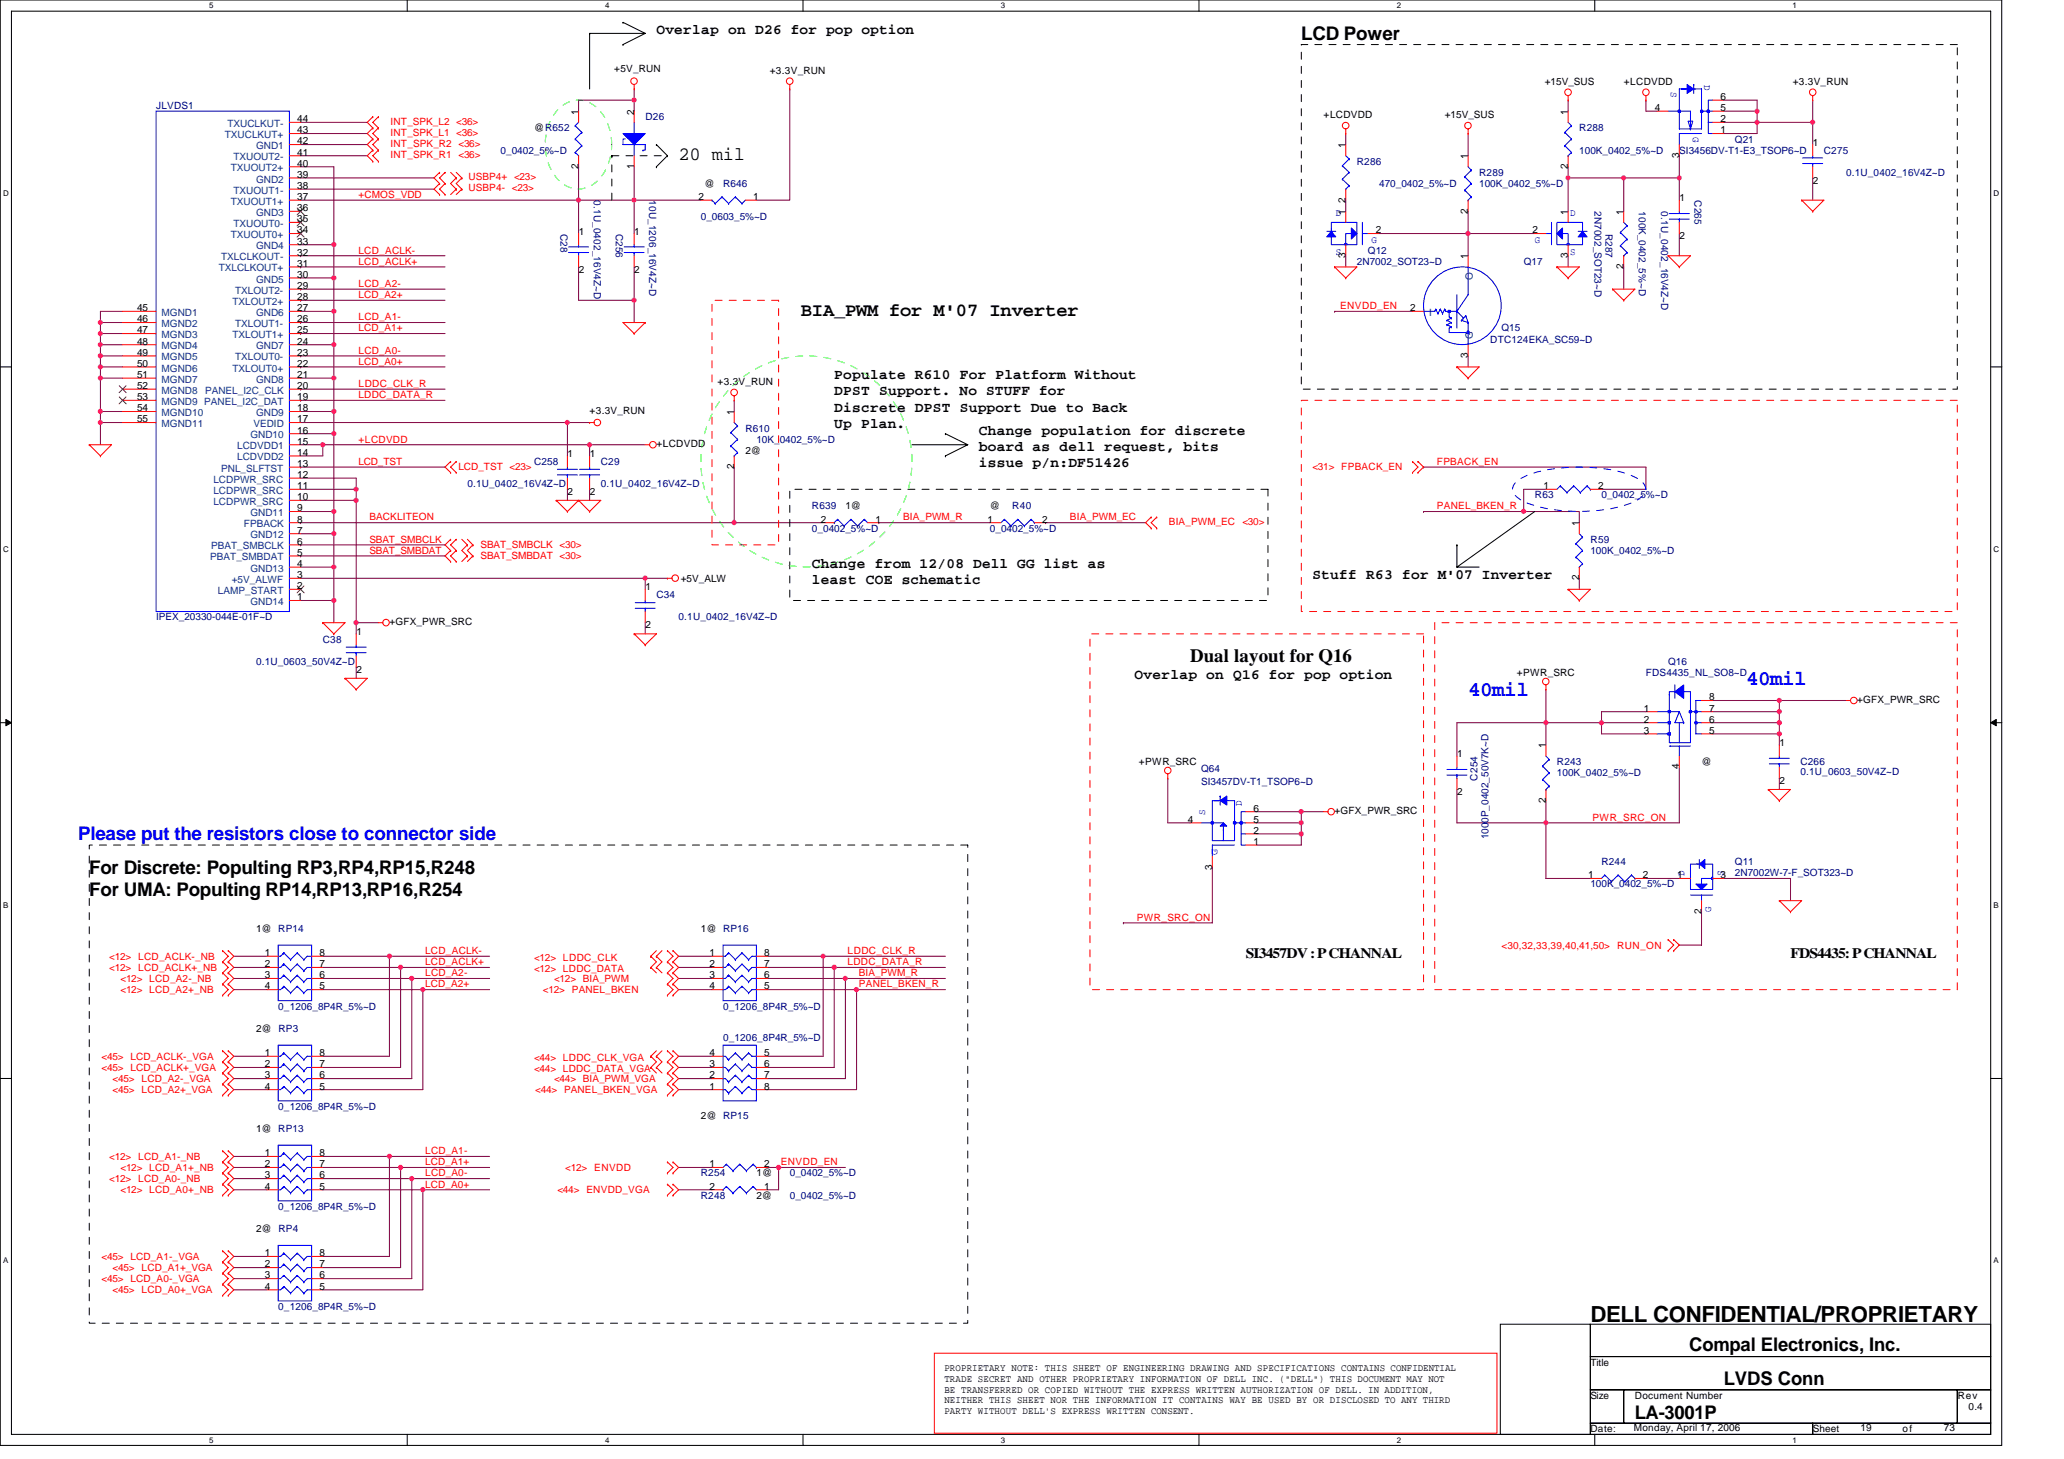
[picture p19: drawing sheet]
<svg xmlns="http://www.w3.org/2000/svg" width="297mm" height="210mm" viewBox="0 0 297 210" stroke-linecap="round" stroke-linejoin="round" font-family="sans-serif">
<defs><g id="words">
<text font-size="3.2" x="228.9" y="190.2">DELL CONFIDENTIAL/PROPRIETARY</text>
<g font-size="3" fill="#00f">
<text x="211.3" y="100.2">40mil</text>
<text x="251.3" y="98.6">40mil</text>
</g>
<g font-size="2.7">
<text x="187.3" y="5.7">LCD Power</text>
<text x="97.7" y="23">20 mil</text>
<text x="115.3" y="45.5">BIA_PWM for M'07 Inverter</text>
<text x="171.3" y="95.3">Dual layout for Q16</text>
<text x="12.8" y="125.8">For Discrete: Populting RP3,RP4,RP15,R248</text>
<text x="12.8" y="128.9">For UMA: Populting RP14,RP13,RP16,R254</text>
<text x="243.1" y="194.4">Compal Electronics, Inc.</text>
<text x="248.1" y="199.3">LVDS Conn</text>
<text x="235.3" y="204.2">LA-3001P</text>
</g>
<text font-size="2.7" fill="#00f" x="11.3" y="120.9">Please put the resistors close to connector side</text>
<g font-size="2.1">
<text x="94.5" y="5">Overlap on D26 for pop option</text>
<text x="120.1" y="54.5">Populate R610 For Platform Without</text>
<text x="120.1" y="56.9">DPST Support. No STUFF for</text>
<text x="120.1" y="59.2">Discrete DPST Support Due to Back</text>
<text x="120.1" y="61.6">Up Plan.</text>
<text x="140.9" y="62.5">Change population for discrete</text>
<text x="140.9" y="64.9">board as dell request, bits</text>
<text x="140.9" y="67.2">issue p/n:DF51426</text>
<text x="116.9" y="81.7">Change from 12/08 Dell GG list as</text>
<text x="188.9" y="83.4">Stuff R63 for M'07 Inverter</text>
<text x="116.9" y="84.1">least COE schematic</text>
<text x="163.3" y="97.7">Overlap on Q16 for pop option</text>
<text x="179.3" y="137.9">SI3457DV : P CHANNAL</text>
<text x="257.7" y="137.9">FDS4435: P CHANNAL</text>
</g>
<g font-size="1.4">
<text x="88.4" y="10.4">+5V_RUN</text>
<text x="110.8" y="10.6">+3.3V_RUN</text>
<text x="42.8" y="17.6">44</text>
<text x="83.2" y="16.5" transform="rotate(-90 83.2 16.5)">1</text>
<text x="91.2" y="16.5" transform="rotate(-90 91.2 16.5)">2</text>
<text x="190.5" y="17">+LCDVDD</text>
<text x="207.9" y="17">+15V_SUS</text>
<text x="222.3" y="12.2">+15V_SUS</text>
<text x="225.7" y="16.5" transform="rotate(-90 225.7 16.5)">1</text>
<text x="233.7" y="12.2">+LCDVDD</text>
<text x="238.1" y="16">4</text>
<text x="247.6" y="14.4">6</text>
<text x="247.6" y="17.6">2</text>
<text x="247.6" y="16">5</text>
<text x="258" y="12.2">+3.3V_RUN</text>
<text x="42.8" y="20.8">42</text>
<text x="42.8" y="22.4">41</text>
<text x="42.8" y="19.2">43</text>
<text x="42.8" y="24">40</text>
<text x="76.9" y="18.9">@R652</text>
<text x="193.7" y="21.3" transform="rotate(-90 193.7 21.3)">1</text>
<text x="211.3" y="22.9" transform="rotate(-90 211.3 22.9)">1</text>
<text x="241.7" y="22.7" transform="rotate(-90 241.7 22.7)">3</text>
<text x="247.6" y="19.2">1</text>
<text x="260.9" y="21">1</text>
<text x="42.8" y="25.6">39</text>
<text x="42.8" y="27.2">38</text>
<text x="42.8" y="28.8">37</text>
<text x="83.2" y="24.3" transform="rotate(-90 83.2 24.3)">2</text>
<text x="91.2" y="24.3" transform="rotate(-90 91.2 24.3)">1</text>
<text x="100.5" y="28.8">2</text>
<text x="101.4" y="26.9">@</text>
<text x="108.4" y="28.8">1</text>
<text x="193.7" y="29.1" transform="rotate(-90 193.7 29.1)">2</text>
<text x="225.7" y="24.3" transform="rotate(-90 225.7 24.3)">2</text>
<text x="241.7" y="29">1</text>
<text x="260.9" y="26.4">2</text>
<text x="42.8" y="30.4">36</text>
<text x="42.8" y="35.2">33</text>
<text x="42.8" y="32">35</text>
<text x="42.8" y="33.6">34</text>
<text x="83.3" y="33.8">1</text>
<text x="91.3" y="33.8">1</text>
<text x="193.7" y="30.9" transform="rotate(-90 193.7 30.9)">1</text>
<text x="198" y="33.6">2</text>
<text x="211.3" y="30.7" transform="rotate(-90 211.3 30.7)">2</text>
<text x="220.6" y="33.6">2</text>
<text x="225.7" y="30.9" transform="rotate(-90 225.7 30.9)">1</text>
<text x="233.7" y="30.9" transform="rotate(-90 233.7 30.9)">1</text>
<text x="241.7" y="34.4">2</text>
<text x="42.8" y="40">30</text>
<text x="42.8" y="36.8">32</text>
<text x="42.8" y="41.6">29</text>
<text x="42.8" y="38.4">31</text>
<text x="83.3" y="39.2">2</text>
<text x="91.3" y="39.2">2</text>
<text x="193.7" y="37.1" transform="rotate(-90 193.7 37.1)">3</text>
<text x="211.3" y="37.3" transform="rotate(-90 211.3 37.3)">1</text>
<text x="225.7" y="37.1" transform="rotate(-90 225.7 37.1)">3</text>
<text x="233.7" y="38.7" transform="rotate(-90 233.7 38.7)">2</text>
<text x="19.7" y="44.8">45</text>
<text x="19.7" y="46.4">46</text>
<text x="19.7" y="48">47</text>
<text x="42.8" y="44.8">27</text>
<text x="42.8" y="43.2">28</text>
<text x="42.8" y="48">25</text>
<text x="42.8" y="46.4">26</text>
<text x="202.9" y="44.8">2</text>
<text x="19.7" y="49.6">48</text>
<text x="19.7" y="51.2">49</text>
<text x="19.7" y="52.8">50</text>
<text x="42.8" y="49.6">24</text>
<text x="42.8" y="52.8">22</text>
<text x="42.8" y="51.2">23</text>
<text x="211.3" y="51.5" transform="rotate(-90 211.3 51.5)">3</text>
<text x="19.7" y="54.4">51</text>
<text x="19.7" y="56">52</text>
<text x="19.7" y="57.6">53</text>
<text x="19.7" y="59.2">54</text>
<text x="42.8" y="59.2">18</text>
<text x="42.8" y="54.4">21</text>
<text x="42.8" y="56">20</text>
<text x="42.8" y="57.6">19</text>
<text x="84.9" y="59.5">+3.3V_RUN</text>
<text x="103.3" y="55.4">+3.3V_RUN</text>
<text x="105.6" y="59.7" transform="rotate(-90 105.6 59.7)">1</text>
<text x="19.7" y="60.8">55</text>
<text x="42.8" y="65.6">14</text>
<text x="42.8" y="64">15</text>
<text x="42.8" y="60.8">17</text>
<text x="42.8" y="62.4">16</text>
<text x="81.7" y="65.8">1</text>
<text x="84.9" y="65.8">1</text>
<text x="94.5" y="64.3">+LCDVDD</text>
<text x="107.3" y="65.3">2@</text>
<text x="42.8" y="67.2">13</text>
<text x="42.8" y="68.8">12</text>
<text x="42.8" y="72">10</text>
<text x="42.8" y="70.4">11</text>
<text x="81.7" y="71.2">2</text>
<text x="84.9" y="71.2">2</text>
<text x="105.6" y="67.5" transform="rotate(-90 105.6 67.5)">2</text>
<text x="222.1" y="70.4">1</text>
<text x="230" y="70.4">2</text>
<text x="42.8" y="75.2">8</text>
<text x="42.8" y="73.6">9</text>
<text x="42.8" y="76.8">7</text>
<text x="118.1" y="75.2">2</text>
<text x="121.7" y="73.3">1@</text>
<text x="126" y="75.2">1</text>
<text x="142.1" y="75.2">1</text>
<text x="142.5" y="73.3">@</text>
<text x="150" y="75.2">2</text>
<text x="227.3" y="75.7" transform="rotate(-90 227.3 75.7)">1</text>
<text x="42.8" y="83.2">3</text>
<text x="42.8" y="78.4">6</text>
<text x="42.8" y="81.6">4</text>
<text x="42.8" y="80">5</text>
<text x="98" y="83.7">+5V_ALW</text>
<text x="227.3" y="83.5" transform="rotate(-90 227.3 83.5)">2</text>
<text x="42.8" y="84.8">2</text>
<text x="42.8" y="86.4">1</text>
<text x="56" y="90">+GFX_PWR_SRC</text>
<text x="92.9" y="85">1</text>
<text x="51.3" y="91.4">1</text>
<text x="92.9" y="90.4">2</text>
<text x="51.3" y="96.8">2</text>
<text x="218.3" y="97.3">+PWR_SRC</text>
<text x="246" y="100.8">8</text>
<text x="267.3" y="101.2">+GFX_PWR_SRC</text>
<text x="222.5" y="107.7" transform="rotate(-90 222.5 107.7)">1</text>
<text x="236.6" y="102.4">1</text>
<text x="236.6" y="104">2</text>
<text x="236.6" y="105.6">3</text>
<text x="246" y="102.4">7</text>
<text x="246" y="104">6</text>
<text x="246" y="105.6">5</text>
<text x="256.1" y="107.4">1</text>
<text x="163.9" y="110.1">+PWR_SRC</text>
<text x="209.7" y="109">1</text>
<text x="241.7" y="110.7" transform="rotate(-90 241.7 110.7)">4</text>
<text x="244.9" y="110.1">@</text>
<text x="256.1" y="112.8">2</text>
<text x="170.9" y="118.4">4</text>
<text x="180.4" y="116.8">6</text>
<text x="180.4" y="120">2</text>
<text x="180.4" y="118.4">5</text>
<text x="192.1" y="117.2">+GFX_PWR_SRC</text>
<text x="209.7" y="114.4">2</text>
<text x="222.5" y="115.5" transform="rotate(-90 222.5 115.5)">2</text>
<text x="174.5" y="125.2" transform="rotate(-90 174.5 125.2)">3</text>
<text x="180.4" y="121.6">1</text>
<text x="228.6" y="126.4">1</text>
<text x="236.4" y="126.4">2</text>
<text x="241.4" y="126.4">1</text>
<text x="244.9" y="131.6" transform="rotate(-90 244.9 131.6)">2</text>
<text x="247.6" y="126.4">3</text>
<text x="36.8" y="134.1">1@ RP14</text>
<text x="38.1" y="137.6">1</text>
<text x="46" y="137.6">8</text>
<text x="100.9" y="134.1">1@ RP16</text>
<text x="102.1" y="137.6">1</text>
<text x="110" y="137.6">8</text>
<text x="38.1" y="139.2">2</text>
<text x="38.1" y="140.8">3</text>
<text x="38.1" y="142.4">4</text>
<text x="46" y="139.2">7</text>
<text x="46" y="140.8">6</text>
<text x="46" y="142.4">5</text>
<text x="102.1" y="139.2">2</text>
<text x="102.1" y="140.8">3</text>
<text x="102.1" y="142.4">4</text>
<text x="110" y="139.2">7</text>
<text x="110" y="140.8">6</text>
<text x="110" y="142.4">5</text>
<text x="36.8" y="148.5">2@ RP3</text>
<text x="38.1" y="152">1</text>
<text x="38.1" y="153.6">2</text>
<text x="38.1" y="155.2">3</text>
<text x="46" y="152">8</text>
<text x="46" y="153.6">7</text>
<text x="46" y="155.2">6</text>
<text x="102.1" y="155.2">2</text>
<text x="102.1" y="153.6">3</text>
<text x="102.1" y="152">4</text>
<text x="110" y="155.2">7</text>
<text x="110" y="153.6">6</text>
<text x="110" y="152">5</text>
<text x="38.1" y="156.8">4</text>
<text x="46" y="156.8">5</text>
<text x="100.9" y="161">2@ RP15</text>
<text x="102.1" y="156.8">1</text>
<text x="110" y="156.8">8</text>
<text x="36.8" y="162.9">1@ RP13</text>
<text x="38.1" y="166.4">1</text>
<text x="38.1" y="168">2</text>
<text x="46" y="166.4">8</text>
<text x="46" y="168">7</text>
<text x="102.1" y="168">1</text>
<text x="110" y="168">2</text>
<text x="38.1" y="169.6">3</text>
<text x="38.1" y="171.2">4</text>
<text x="46" y="169.6">6</text>
<text x="46" y="171.2">5</text>
<text x="102.1" y="171.2">2</text>
<text x="108.9" y="172.5">2@</text>
<text x="108.9" y="169.3">1@</text>
<text x="110" y="171.2">1</text>
<text x="36.8" y="177.3">2@ RP4</text>
<text x="38.1" y="180.8">1</text>
<text x="38.1" y="182.4">2</text>
<text x="38.1" y="184">3</text>
<text x="38.1" y="185.6">4</text>
<text x="46" y="180.8">8</text>
<text x="46" y="182.4">7</text>
<text x="46" y="184">6</text>
<text x="46" y="185.6">5</text>
<text x="135.9" y="197.3">PROPRIETARY NOTE: THIS SHEET OF ENGINEERING DRAWING AND SPECIFICATIONS CONTAINS CONFIDENTIAL</text>
<text x="228.9" y="196.5">Title</text>
<text x="135.9" y="198.9">TRADE SECRET AND OTHER PROPRIETARY INFORMATION OF DELL INC. (&quot;DELL&quot;) THIS DOCUMENT MAY NOT</text>
<text x="135.9" y="200.4">BE TRANSFERRED OR COPIED WITHOUT THE EXPRESS WRITTEN AUTHORIZATION OF DELL. IN ADDITION,</text>
<text x="135.9" y="202">NEITHER THIS SHEET NOR THE INFORMATION IT CONTAINS WAY BE USED BY OR DISCLOSED TO ANY THIRD</text>
<text x="135.9" y="203.5">PARTY WITHOUT DELL'S EXPRESS WRITTEN CONSENT.</text>
<text x="228.9" y="201.3">Size</text>
<text x="235.3" y="201.3">Document Number</text>
<text x="281.7" y="201.3">Rev</text>
<text x="283.3" y="202.9">0.4</text>
<text x="228.9" y="206.1">Date:</text>
<text x="235.1" y="206">Monday, April 17, 2006</text>
<text x="260.9" y="206.1">Sheet</text>
<text x="267.8" y="206">19</text>
<text x="273.8" y="206.1">of</text>
<text x="279.8" y="206">73</text>
</g>
<g font-size="1.4" fill="#000080">
<text x="22.5" y="15.7">JLVDS1</text>
<text x="92.9" y="17.3">D26</text>
<text x="72" y="22.1">0_0402_5%~D</text>
<text x="195.3" y="23.7">R286</text>
<text x="227.3" y="18.9">R288</text>
<text x="227.3" y="22.1">100K_0402_5%~D</text>
<text x="241.7" y="22.1">SI3456DV-T1-E3_TSOP6~D</text>
<text x="249.7" y="20.5">Q21</text>
<text x="262.5" y="22.1">C275</text>
<text x="85.4" y="28.8" transform="rotate(90 85.4 28.8)">0.1U_0402_16V4Z~D</text>
<text x="93.4" y="28.8" transform="rotate(90 93.4 28.8)">10U_1206_16V4Z~D</text>
<text x="104.1" y="26.9">R646</text>
<text x="198.5" y="26.9">470_0402_5%~D</text>
<text x="212.9" y="25.3">R289</text>
<text x="212.9" y="26.9">100K_0402_5%~D</text>
<text x="243.9" y="28.8" transform="rotate(90 243.9 28.8)">C265</text>
<text x="265.7" y="25.3">0.1U_0402_16V4Z~D</text>
<text x="80.6" y="33.6" transform="rotate(90 80.6 33.6)">C28</text>
<text x="88.6" y="33.6" transform="rotate(90 88.6 33.6)">C256</text>
<text x="100.9" y="31.7">0_0603_5%~D</text>
<text x="229.5" y="30.4" transform="rotate(90 229.5 30.4)">2N7002_SOT23~D</text>
<text x="231.1" y="33.6" transform="rotate(90 231.1 33.6)">R287</text>
<text x="235.9" y="30.4" transform="rotate(90 235.9 30.4)">100K_0402_5%~D</text>
<text x="239.1" y="30.4" transform="rotate(90 239.1 30.4)">0.1U_0402_16V4Z~D</text>
<text x="195.3" y="38.1">2N7002_SOT23~D</text>
<text x="196.9" y="36.5">Q12</text>
<text x="219.3" y="38.1">Q17</text>
<text x="216.1" y="47.7">Q15</text>
<text x="214.5" y="49.3">DTC124EKA_SC59~D</text>
<text x="107.3" y="62.1">R610</text>
<text x="108.9" y="63.7">10K_0402_5%~D</text>
<text x="67.3" y="70.1">0.1U_0402_16V4Z~D</text>
<text x="76.9" y="66.9">C258</text>
<text x="86.5" y="66.9">C29</text>
<text x="86.5" y="70.1">0.1U_0402_16V4Z~D</text>
<text x="220.9" y="71.7">R63</text>
<text x="230.5" y="71.7">0_0402_5%~D</text>
<text x="116.9" y="73.3">R639</text>
<text x="116.9" y="76.5">0_0402_5%~D</text>
<text x="142.5" y="76.5">0_0402_5%~D</text>
<text x="145.7" y="73.3">R40</text>
<text x="228.9" y="79.7">100K_0402_5%~D</text>
<text x="228.9" y="78.1">R59</text>
<text x="22.5" y="89.3">IPEX_20330-044E-01F~D</text>
<text x="94.5" y="86.1">C34</text>
<text x="97.7" y="89.3">0.1U_0402_16V4Z~D</text>
<text x="36.8" y="95.7">0.1U_0603_50V4Z~D</text>
<text x="46.5" y="92.5">C38</text>
<text x="240.1" y="95.7">Q16</text>
<text x="236.9" y="97.3">FDS4435_NL_SO8~D</text>
<text x="172.9" y="111.1">Q64</text>
<text x="172.9" y="113">SI3457DV-T1_TSOP6~D</text>
<text x="212.6" y="112.4" transform="rotate(-90 212.6 112.4)">C254</text>
<text x="224.1" y="110.1">R243</text>
<text x="224.1" y="111.7">100K_0402_5%~D</text>
<text x="259.1" y="110.1">C266</text>
<text x="259.1" y="111.5">0.1U_0603_50V4Z~D</text>
<text x="214.2" y="120.8" transform="rotate(-90 214.2 120.8)">1000P_0402_50V7K~D</text>
<text x="230.5" y="124.5">R244</text>
<text x="249.7" y="124.5">Q11</text>
<text x="228.9" y="127.7">100K_0402_5%~D</text>
<text x="249.7" y="126.1">2N7002W-7-F_SOT323~D</text>
<text x="40" y="145.3">0_1206_8P4R_5%~D</text>
<text x="104.1" y="149.8">0_1206_8P4R_5%~D</text>
<text x="104.1" y="145.3">0_1206_8P4R_5%~D</text>
<text x="40" y="159.7">0_1206_8P4R_5%~D</text>
<text x="100.9" y="172.5">R248</text>
<text x="100.9" y="169.3">R254</text>
<text x="113.7" y="172.5">0_0402_5%~D</text>
<text x="113.7" y="169.3">0_0402_5%~D</text>
<text x="40" y="174.1">0_1206_8P4R_5%~D</text>
<text x="40" y="188.5">0_1206_8P4R_5%~D</text>
</g>
<g font-size="1.4" fill="#f00">
<text x="56.2" y="17.9">INT_SPK_L2 &lt;36&gt;</text>
<text x="56.2" y="19.5">INT_SPK_L1 &lt;36&gt;</text>
<text x="56.2" y="21.1">INT_SPK_R2 &lt;36&gt;</text>
<text x="56.2" y="22.7">INT_SPK_R1 &lt;36&gt;</text>
<text x="51.6" y="28.5">+CMOS_VDD</text>
<text x="67.4" y="27.5">USBP4- &lt;23&gt;</text>
<text x="67.4" y="26">USBP4+ &lt;23&gt;</text>
<text x="51.6" y="38.1">LCD_ACLK+</text>
<text x="51.6" y="36.5">LCD_ACLK-</text>
<text x="51.6" y="41.3">LCD_A2-</text>
<text x="51.6" y="46.1">LCD_A1-</text>
<text x="51.6" y="42.9">LCD_A2+</text>
<text x="51.6" y="47.7">LCD_A1+</text>
<text x="192.9" y="44.5">ENVDD_EN</text>
<text x="51.6" y="52.5">LCD_A0+</text>
<text x="51.6" y="50.9">LCD_A0-</text>
<text x="51.6" y="55.7">LDDC_CLK_R</text>
<text x="51.6" y="57.3">LDDC_DATA_R</text>
<text x="51.6" y="63.7">+LCDVDD</text>
<text x="51.6" y="66.9">LCD_TST</text>
<text x="66" y="67.7">LCD_TST &lt;23&gt;</text>
<text x="188.9" y="67.7">&lt;31&gt; FPBACK_EN</text>
<text x="206.8" y="66.9">FPBACK_EN</text>
<text x="53.2" y="74.9">BACKLITEON</text>
<text x="130" y="74.9">BIA_PWM_R</text>
<text x="154" y="74.9">BIA_PWM_EC</text>
<text x="168.2" y="75.5">BIA_PWM_EC</text>
<text x="178.8" y="75.5">&lt;30&gt;</text>
<text x="206.8" y="73.3">PANEL_BKEN_R</text>
<text x="53.2" y="79.7">SBAT_SMBDAT</text>
<text x="53.2" y="78.1">SBAT_SMBCLK</text>
<text x="69.2" y="80.5">SBAT_SMBDAT &lt;30&gt;</text>
<text x="69.2" y="78.9">SBAT_SMBCLK &lt;30&gt;</text>
<text x="229.2" y="118.1">PWR_SRC_ON</text>
<text x="61.2" y="137.3">LCD_ACLK-</text>
<text x="122" y="137.3">LDDC_CLK_R</text>
<text x="163.6" y="132.5">PWR_SRC_ON</text>
<text x="216.1" y="136.5">&lt;30,32,33,39,40,41,50&gt;</text>
<text x="232.7" y="136.5">RUN_ON</text>
<text x="15.7" y="138.1">&lt;12&gt; LCD_ACLK-_NB</text>
<text x="15.7" y="139.7">&lt;12&gt; LCD_ACLK+_NB</text>
<text x="17.3" y="141.3">&lt;12&gt; LCD_A2-_NB</text>
<text x="17.3" y="142.9">&lt;12&gt; LCD_A2+_NB</text>
<text x="61.2" y="138.9">LCD_ACLK+</text>
<text x="61.2" y="140.5">LCD_A2-</text>
<text x="61.2" y="142.1">LCD_A2+</text>
<text x="76.9" y="139.9">&lt;12&gt; LDDC_DATA</text>
<text x="76.9" y="138.3">&lt;12&gt; LDDC_CLK</text>
<text x="78.1" y="142.9">&lt;12&gt; PANEL_BKEN</text>
<text x="79.7" y="141.3">&lt;12&gt; BIA_PWM</text>
<text x="122" y="138.9">LDDC_DATA_R</text>
<text x="123.6" y="140.5">BIA_PWM_R</text>
<text x="123.6" y="142.1">PANEL_BKEN_R</text>
<text x="14.6" y="152.5">&lt;45&gt; LCD_ACLK-_VGA</text>
<text x="14.6" y="154.1">&lt;45&gt; LCD_ACLK+_VGA</text>
<text x="16.2" y="155.7">&lt;45&gt; LCD_A2-_VGA</text>
<text x="76.9" y="152.7">&lt;44&gt; LDDC_CLK_VGA</text>
<text x="76.9" y="154.3">&lt;44&gt; LDDC_DATA_VGA</text>
<text x="79.7" y="155.7">&lt;44&gt; BIA_PWM_VGA</text>
<text x="16.2" y="157.3">&lt;45&gt; LCD_A2+_VGA</text>
<text x="77" y="157.3">&lt;44&gt; PANEL_BKEN_VGA</text>
<text x="15.7" y="166.9">&lt;12&gt; LCD_A1-_NB</text>
<text x="61.2" y="167.7">LCD_A1+</text>
<text x="61.2" y="166.1">LCD_A1-</text>
<text x="112.4" y="167.7">ENVDD_EN</text>
<text x="15.7" y="170.1">&lt;12&gt; LCD_A0-_NB</text>
<text x="17.3" y="168.5">&lt;12&gt; LCD_A1+_NB</text>
<text x="17.3" y="171.7">&lt;12&gt; LCD_A0+_NB</text>
<text x="61.2" y="169.3">LCD_A0-</text>
<text x="61.2" y="170.9">LCD_A0+</text>
<text x="80.2" y="171.7">&lt;44&gt; ENVDD_VGA</text>
<text x="81.3" y="168.5">&lt;12&gt; ENVDD</text>
<text x="14.6" y="184.5">&lt;45&gt; LCD_A0-_VGA</text>
<text x="14.6" y="181.3">&lt;45&gt; LCD_A1-_VGA</text>
<text x="16.2" y="182.9">&lt;45&gt; LCD_A1+_VGA</text>
<text x="16.2" y="186.1">&lt;45&gt; LCD_A0+_VGA</text>
</g>
<g font-size="1.4" fill="#00f">
<text x="240.4" y="13.3" transform="rotate(90 240.4 13.3)">S</text>
<text x="245.3" y="12.2" transform="rotate(90 245.3 12.2)">D</text>
<text x="243.6" y="19.7" transform="rotate(90 243.6 19.7)">G</text>
<text x="192.2" y="31.1">D</text>
<text x="197.4" y="34.9">G</text>
<text x="220.9" y="34.9">G</text>
<text x="226" y="31.1">D</text>
<text x="192.2" y="36.7">S</text>
<text x="226" y="36.7">S</text>
<text x="173.5" y="117.3" transform="rotate(-90 173.5 117.3)">S</text>
<text x="178.7" y="116" transform="rotate(-90 178.7 116)">D</text>
<text x="175.2" y="123.1" transform="rotate(-90 175.2 123.1)">G</text>
<text x="242.4" y="126.1" transform="rotate(-90 242.4 126.1)">D</text>
<text x="246.3" y="131.2" transform="rotate(-90 246.3 131.2)">G</text>
<text x="248" y="126.1" transform="rotate(-90 248 126.1)">S</text>
</g>
<g font-size="1.4" fill="#004080">
<text x="32.4" y="19.9">TXUCLKUT+</text>
<text x="32.7" y="18.3">TXUCLKUT-</text>
<text x="33.6" y="23.1">TXUOUT2-</text>
<text x="36.8" y="21.5">GND1</text>
<text x="33.2" y="24.7">TXUOUT2+</text>
<text x="33.2" y="29.5">TXUOUT1+</text>
<text x="33.6" y="27.9">TXUOUT1-</text>
<text x="36.8" y="26.3">GND2</text>
<text x="33.2" y="34.3">TXUOUT0+</text>
<text x="33.6" y="32.7">TXUOUT0-</text>
<text x="36.8" y="31.1">GND3</text>
<text x="36.8" y="35.9">GND4</text>
<text x="31.5" y="39.1">TXLCLKOUT+</text>
<text x="31.8" y="37.5">TXLCLKOUT-</text>
<text x="36.8" y="40.7">GND5</text>
<text x="212" y="40.3" transform="rotate(-90 212 40.3)">O</text>
<text x="23.3" y="45.5">MGND1</text>
<text x="23.3" y="47.1">MGND2</text>
<text x="33.5" y="43.9">TXLOUT2+</text>
<text x="33.8" y="47.1">TXLOUT1-</text>
<text x="33.8" y="42.3">TXLOUT2-</text>
<text x="36.8" y="45.5">GND6</text>
<text x="205.7" y="45.5">I</text>
<text x="23.3" y="48.7">MGND3</text>
<text x="23.3" y="50.3">MGND4</text>
<text x="23.3" y="51.9">MGND5</text>
<text x="23.3" y="53.5">MGND6</text>
<text x="33.5" y="53.5">TXLOUT0+</text>
<text x="33.5" y="48.7">TXLOUT1+</text>
<text x="33.8" y="51.9">TXLOUT0-</text>
<text x="36.8" y="50.3">GND7</text>
<text x="212" y="48.8" transform="rotate(-90 212 48.8)">G</text>
<text x="23.3" y="55.1">MGND7</text>
<text x="23.3" y="56.7">MGND8</text>
<text x="23.3" y="58.3">MGND9 PANEL_I2C_DAT</text>
<text x="23.3" y="59.9">MGND10</text>
<text x="29.5" y="56.7">PANEL_I2C_CLK</text>
<text x="36.8" y="59.9">GND9</text>
<text x="36.8" y="55.1">GND8</text>
<text x="23.3" y="61.5">MGND11</text>
<text x="34.1" y="64.7">LCDVDD1</text>
<text x="36" y="63.1">GND10</text>
<text x="36.5" y="61.5">VEDID</text>
<text x="30.7" y="69.5">LCDPWR_SRC</text>
<text x="30.7" y="71.1">LCDPWR_SRC</text>
<text x="31.8" y="67.9">PNL_SLFTST</text>
<text x="34.1" y="66.3">LCDVDD2</text>
<text x="30.7" y="72.7">LCDPWR_SRC</text>
<text x="35.1" y="75.9">FPBACK</text>
<text x="36" y="74.3">GND11</text>
<text x="36" y="77.5">GND12</text>
<text x="30.3" y="80.7">PBAT_SMBDAT</text>
<text x="30.4" y="79.1">PBAT_SMBCLK</text>
<text x="33.4" y="83.9">+5V_ALWF</text>
<text x="36" y="82.3">GND13</text>
<text x="31.4" y="85.5">LAMP_START</text>
<text x="36" y="87.1">GND14</text>
</g>
<g font-size="1.1">
<text x="30.1" y="1.2">5</text>
<text x="87.1" y="1.2">4</text>
<text x="144" y="1.2">3</text>
<text x="201" y="1.2">2</text>
<text x="258" y="1.2">1</text>
<text x=".4" y="28.2">D</text>
<text x="286.9" y="28.2">D</text>
<text x=".4" y="79.4">C</text>
<text x="286.9" y="79.4">C</text>
<text x=".4" y="130.6">B</text>
<text x="286.9" y="130.6">B</text>
<text x=".4" y="181.8">A</text>
<text x="286.9" y="181.8">A</text>
<text x="30.1" y="207.6">5</text>
<text x="87.1" y="207.6">4</text>
<text x="144" y="207.6">3</text>
<text x="201" y="207.6">2</text>
<text x="258" y="207.6">1</text>
</g>
</g></defs>
<path d="M0 0h288.1v208h-288.1zM1.6 1.6h284.9v204.8h-284.9z" fill="none" stroke="#000" stroke-width=".15"/>
<g fill="#fff">
<path d="M30.1 .2h.6v1.2h-.6z"/>
<path d="M30.1 206.6h.6v1.3h-.6z"/>
</g>
<path d="M58.6 0v1.6M58.6 206.4v1.6" fill="none" stroke="#000" stroke-width=".15"/>
<g fill="#fff">
<path d="M87.1 .2h.6v1.2h-.6z"/>
<path d="M87.1 206.6h.6v1.3h-.6z"/>
</g>
<path d="M115.6 0v1.6M115.6 206.4v1.6" fill="none" stroke="#000" stroke-width=".15"/>
<g fill="#fff">
<path d="M144 .2h.6v1.2h-.6z"/>
<path d="M144 206.6h.6v1.3h-.6z"/>
</g>
<path d="M172.5 0v1.6M172.5 206.4v1.6" fill="none" stroke="#000" stroke-width=".15"/>
<g fill="#fff">
<path d="M201 .2h.6v1.2h-.6z"/>
<path d="M201 206.6h.6v1.3h-.6z"/>
</g>
<path d="M229.5 0v1.6M229.5 206.4v1.6" fill="none" stroke="#000" stroke-width=".15"/>
<g fill="#fff">
<path d="M258 .2h.6v1.2h-.6z"/>
<path d="M258 206.6h.6v1.3h-.6z"/>
<path d="M.4 27.2h.8v1.3h-.8z"/>
<path d="M286.9 27.2h.8v1.3h-.8z"/>
<path d="M.4 78.4h.8v1.3h-.8z"/>
<path d="M286.9 78.4h.8v1.3h-.8z"/>
</g>
<path d="M0 52.8h1.6M286.5 52.8h1.6" fill="none" stroke="#000" stroke-width=".15"/>
<g fill="#fff">
<path d="M.4 129.6h.8v1.3h-.8z"/>
<path d="M286.9 129.6h.7v1.3h-.7z"/>
</g>
<path d="M0 104h1.6M286.5 104h1.6" fill="none" stroke="#000" stroke-width=".15"/>
<path d="M.8 103.5l.8 .5-.8 .5zM286.5 104l.8-.5v1z" fill="#000" stroke="#000" stroke-width=".14"/>
<g fill="#fff">
<path d="M.4 180.8h.8v1.3h-.8z"/>
<path d="M286.9 180.8h.7v1.3h-.7z"/>
</g>
<g fill="none" stroke="#000" stroke-width=".15">
<path d="M84.9 4.8h8M84.9 4.8h.1M84.9 4.8v8M89.7 6.4h.1M89.7 3.2h.1M89.7 3.2l3.2 1.6M92.9 4.8l-3.2 1.6M94.5 24h.1M94.5 20.8h.1M94.5 20.8l1.6 1.6-1.6 1.6M131.3 64h8M136.1 65.6h.1"/>
<path d="M136.1 62.4h.1M136.1 62.4l3.2 1.6M139.3 64l-3.2 1.6M209.7 78.4h.1M209.7 78.4v3.2M220.9 73.6l-11.2 8M209.7 81.6h3.2M0 155.2h1.6M286.5 155.2h1.6M215.9 190.6h13v15.8h-13zM228.9 190.6h57.6v4.6h-57.6zM228.9 195.2h57.6v4.8h-57.6z"/>
<path d="M228.9 204.8h32v1.6h-32zM228.9 200h4.8v4.8h-4.8zM233.7 200h48v4.8h-48zM260.9 204.8h25.6v1.6h-25.6zM281.7 200h4.8v4.8h-4.8z"/>
</g>
<g fill="none" stroke="#800040" stroke-width=".15">
<path d="M43.3 17.6h9.5M43.3 19.2h9.5M91.3 12.8v1.6M91.3 14.4h-8v1.6M91.3 14.4v1.6M113.7 12.8v16h-4.8M193.7 19.2v1.6M211.3 19.2v3.2M225.7 14.4v1.6M236.9 14.4v1.6h1.6M248.1 14.4h4.8v1.6M248.1 16h4.8"/>
<path d="M248.1 17.6h4.8M252.9 17.6v1.6h-4.8M252.9 17.6h8M252.9 16v1.6M260.9 14.4v3.2M260.9 17.6v3.2M43.3 38.4h.1M43.3 25.6h19.2M43.3 36.8h.1M43.3 20.8h9.5M43.3 22.4h9.5M43.3 24h4.7v11.2"/>
<path d="M43.3 35.2h4.7M43.3 27.2h19.2M43.3 38.4h20.7M43.3 36.8h20.7M43.3 28.8h40M48 35.2v4.8M83.3 38.4v4.8h8M83.3 28.8h8v4.8M83.3 28.8v4.8M83.3 28.8h.1M83.3 24h.1M83.3 24v4.8"/>
<path d="M91.3 38.4v4.8M91.3 24v4.8h9.6M193.7 28.8v1.6M193.7 36.8v1.6M198.5 33.6h12.8M211.3 33.6h9.6M211.3 33.6v3.2M211.3 30.4v3.2M225.7 36.8v1.6M225.7 25.6v4.8M225.7 25.6h8M225.7 24v1.6"/>
<path d="M233.7 25.6h8M233.7 25.6v4.8M233.7 38.4v3.2M241.7 25.6v3.2M241.7 33.6v3.2M241.7 22.4v3.2M260.9 25.6v3.2M14.5 54.4v4.8M14.5 46.4v1.6M14.5 59.2h3.1M14.5 54.4h3.1M14.5 49.6h3.1"/>
<path d="M14.5 51.2h3.1M14.5 51.2v1.6M14.5 46.4h3.1M14.5 52.8v1.6M14.5 52.8h3.1M14.5 48v1.6M14.5 49.6v1.6M14.5 59.2v1.6M14.5 48h3.1M17.6 44.8h-3.1v1.6M43.3 46.4h.1M43.3 49.6h4.7"/>
<path d="M43.3 52.8h.1M43.3 59.2h4.7M43.3 51.2h.1M43.3 44.8h4.7M43.3 40h4.7M43.3 43.2h.1M43.3 56h.1M43.3 41.6h.1M43.3 54.4h4.7v4.8M43.3 48h.1M43.3 57.6h.1M43.3 46.4h20.7"/>
<path d="M43.3 52.8h20.7M43.3 51.2h20.7M43.3 43.2h20.7M43.3 56h20.7M43.3 41.6h20.7M43.3 48h20.7M43.3 57.6h20.7M48 40v4.8M48 49.6v4.8M48 44.8v4.8M48 59.2v3.2M91.3 43.2v3.2"/>
<path d="M105.7 57.6v1.6M192.1 44.8h.1M192.1 44.8h11.2M211.3 51.2v1.6M14.5 60.8h3.1M14.5 60.8v3.2M43.3 62.4h4.7M43.3 68.8h8v1.6M43.3 76.8h4.7M43.3 73.6h4.7M43.3 60.8h38.4M43.3 64h3.2"/>
<path d="M43.3 67.2h.1M43.3 78.4h.1M43.3 72h8M43.3 75.2h.1M43.3 70.4h8M43.3 67.2h20.7M43.3 78.4h20.7M46.5 64h.1M46.5 64v1.6h-3.2M46.5 64h38.4M48 62.4v11.2M48 76.8v4.8"/>
<path d="M48 73.6v3.2M51.3 70.4v1.6M51.3 72v17.6M81.7 70.4v1.6M81.7 60.8h3.2M81.7 60.8v4.8M84.9 70.4v1.6M84.9 64v1.6M84.9 64h8M105.7 75.2h12.8M105.7 67.2v8h-62.4M126.5 75.2h.1"/>
<path d="M126.5 75.2h16M150.5 75.2h.1M150.5 75.2h14.4M204.9 67.2h.1M204.9 67.2h32v3.2h-6.4M204.9 73.6h.1M204.9 73.6h14.4M219.3 73.6h8v1.6M222.5 70.4h-3.2v3.2M43.3 81.6h4.7M43.3 80h.1M43.3 83.2h49.6"/>
<path d="M43.3 86.4h4.7M43.3 80h20.7M48 86.4v3.2M48 81.6v4.8M51.3 96v1.6M51.3 89.6h3.2M51.3 89.6v1.6M92.9 89.6v1.6M92.9 83.2h3.2M92.9 83.2v1.6M222.5 99.2v4.8M227.3 83.2v1.6"/>
<path d="M168.1 112v6.4h3.2M180.9 118.4h6.4M180.9 116.8h6.4M187.3 116.8h3.2M187.3 118.4v1.6M187.3 116.8v1.6M209.7 113.6v4.8h12.8M222.5 115.2v3.2M222.5 104h-12.8v4.8M222.5 104v3.2M222.5 118.4v8h6.4M222.5 118.4h.1"/>
<path d="M222.5 104h8M230.5 104v1.6h6.4M230.5 104h6.4M236.9 102.4h-6.4v1.6M241.7 110.4v8h-19.2M246.5 102.4h9.6M246.5 104h9.6M246.5 100.8h9.6M246.5 105.6h9.6M256.1 104v1.6M256.1 112v1.6M256.1 100.8v1.6"/>
<path d="M256.1 105.6v1.6M256.1 102.4v1.6M256.1 100.8h9.6M33.7 137.6h4.8M33.7 139.2h4.8M46.5 139.2h11.2M46.5 137.6h9.5M56 137.6v14.4h-9.5M56 137.6h.1M56 137.6h14.5M57.7 139.2v14.4h-11.2M57.7 139.2h.1"/>
<path d="M57.7 139.2h12.8M97.7 137.6h4.8M97.7 139.2h4.8M110.5 137.6h8M110.5 139.2h9.6M118.5 137.6v14.4h-8M118.5 137.6h.1M118.5 137.6h17.6M120.1 139.2v14.4h-9.6M120.1 139.2h.1M120.1 139.2h16M161.7 132.8h.1"/>
<path d="M174.5 124.8v8h-12.8M180.9 120h6.4M187.3 120v1.6h-6.4M236.9 126.4h4.8M244.9 131.2v4.8h-3.2M248.1 126.4h9.6v3.2M33.7 140.8h4.8M33.7 142.4h4.8M33.7 153.6h4.8M33.7 156.8h4.8M33.7 152h4.8M33.7 155.2h4.8"/>
<path d="M46.5 142.4h14.4M46.5 140.8h12.8M59.3 140.8v14.4h-12.8M59.3 140.8h.1M59.3 140.8h11.2M60.9 142.4v14.4h-14.4M60.9 142.4h.1M60.9 142.4h9.6M97.7 140.8h4.8M97.7 142.4h4.8M97.7 153.6h4.8M97.7 152h4.8"/>
<path d="M97.7 156.8h4.8M97.7 155.2h4.8M110.5 140.8h11.2M110.5 142.4h12.8M121.7 140.8v14.4h-11.2M121.7 140.8h.1M121.7 140.8h14.4M123.3 142.4v14.4h-12.8M123.3 142.4h.1M123.3 142.4h12.8M33.7 166.4h4.8M33.7 168h4.8"/>
<path d="M33.7 169.6h4.8M33.7 171.2h4.8M46.5 171.2h14.4M46.5 169.6h12.8M46.5 168h11.2M46.5 166.4h9.5M56 166.4v14.4h-9.5M56 166.4h.1M56 166.4h14.5M57.7 168h.1M57.7 168v14.4h-11.2M57.7 168h12.8"/>
<path d="M59.3 169.6v14.4h-12.8M59.3 169.6h.1M59.3 169.6h11.2M60.9 171.2v14.4h-14.4M60.9 171.2h.1M60.9 171.2h9.6M97.7 168h4.8M97.7 171.2h4.8M110.5 168h1.6M112.1 168h.1M112.1 168v3.2h-1.6M112.1 168h9.6"/>
<path d="M33.7 184h4.8M33.7 180.8h4.8M33.7 185.6h4.8M33.7 182.4h4.8"/>
</g>
<g fill="none" stroke="#f00" stroke-width=".15">
<path d="M41.7 17.6h1.6M41.7 19.2h1.6M53.7 18.4h.1M53.7 16.8h.1M53.7 18.4l-.9 .8 .9 .8M53.7 16.8l-.9 .8 .9 .8M54.5 18.4h.1M54.5 16.8h.1M54.5 18.4l-.8 .8 .8 .8M54.5 16.8l-.8 .8 .8 .8M83.3 16v1.6M91.3 12.8h.1"/>
<path d="M91.3 12.2v.6M91.3 16v1.6M113.7 12.8h.1M113.7 12.2v.6M193.7 19.2h.1M193.7 18.6v.6M211.3 19.2h.1M211.3 18.6v.6M225.7 14.4h.1M225.7 13.8v.6M225.7 16v1.6M236.9 14.4h.1"/>
<path d="M236.9 13.8v.6M238.5 16h1.6M246.5 14.4h1.6M246.5 17.6h1.6M246.5 16h1.6M246.5 19.2h1.6M260.9 14.4h.1M260.9 13.8v.6M41.7 33.6h1.6M41.7 28.8h1.6M41.7 20.8h1.6M41.7 24h1.6"/>
<path d="M41.7 27.2h1.6M41.7 30.4h1.6M41.7 36.8h1.6M41.7 22.4h1.6M41.7 25.6h1.6M41.7 32h1.6M41.7 35.2h1.6M41.7 38.4h1.6M53.7 20h.1M53.7 21.6h.1M53.7 23.2h.1M53.7 20l-.9 .8 .9 .8"/>
<path d="M53.7 21.6l-.9 .8 .9 .8M54.5 20h.1M54.5 21.6h.1M54.5 23.2h.1M54.5 20l-.8 .8 .8 .8M54.5 21.6l-.8 .8 .8 .8M63.3 28h.1M63.3 26.4h.1M63.3 24.8h.1M63.3 26.4l-.8 .8 .8 .8M63.3 24.8l-.8 .8 .8 .8M64 26.4h.1"/>
<path d="M64 28h.1M64 24.8h.1M64 26.4l-.7 .8 .7 .8M64 24.8l-.7 .8 .7 .8M64.9 24.8l.8 .8M65.7 27.2h.1M65.7 25.6h.1M65.7 25.6l-.8 .8 .8 .8M65.7 27.2l-.8 .8M65.7 24.8l.8 .8M66.5 27.2h.1M66.5 25.6h.1"/>
<path d="M66.5 25.6l-.8 .8 .8 .8M66.5 27.2l-.8 .8M83.3 22.4v1.6M83.3 33.6v1.6M83.3 36.8v1.6M91.3 22.4v1.6M91.3 33.6v1.6M91.3 36.8v1.6M100.9 28.8h1.6M107.3 28.8h1.6M192.1 38.4h3.2l-1.6 1.6M192.1 38.4h.1"/>
<path d="M192.1 38.4l1.6 1.6M193.7 20.8v1.6M193.7 27.2v1.6M193.7 30.4v1.6M193.7 35.2v1.6M196.9 33.6h1.6M211.3 22.4v1.6M211.3 28.8v1.6M211.3 36.8v1.6M220.9 33.6h1.6M224.1 38.4h3.2l-1.6 1.6M224.1 38.4h.1"/>
<path d="M224.1 38.4l1.6 1.6M225.7 22.4v1.6M225.7 30.4v1.6M225.7 35.2v1.6M233.7 30.4v1.6M233.7 36.8v1.6M240.1 36.8h3.2l-1.6 1.6M240.1 36.8h.1M240.1 36.8l1.6 1.6M241.7 38.4h.1M241.7 20.8v1.6M241.7 28.8v1.6"/>
<path d="M241.7 32v1.6M259.3 28.8h3.2l-1.6 1.6M259.3 28.8h.1M259.3 28.8l1.6 1.6M260.9 30.4h.1M260.9 20.8v1.6M260.9 24v1.6M17.6 46.4h4.9M17.6 49.6h4.9M17.6 52.8h4.9M17.6 57.6h4.9M17.6 59.2h4.9"/>
<path d="M17.6 44.8h4.9M17.6 48h4.9M17.6 51.2h4.9M17.6 54.4h4.9M17.6 56h4.9M41.7 40h1.6M41.7 43.2h1.6M41.7 46.4h1.6M41.7 49.6h1.6M41.7 52.8h1.6M41.7 57.6h1.6M41.7 59.2h1.6"/>
<path d="M41.7 41.6h1.6M41.7 44.8h1.6M41.7 48h1.6M41.7 51.2h1.6M41.7 54.4h1.6M41.7 56h1.6M91.3 48h.1M92.9 46.4h-3.2l1.6 1.6M92.9 46.4h.1M92.9 46.4l-1.6 1.6M105.7 57.6h.1M105.7 57v.6"/>
<path d="M105.7 59.2v1.6M193.7 40h.1M203.3 44.8h1.6M209.7 52.8h3.2l-1.6 1.6M209.7 52.8h.1M209.7 52.8l1.6 1.6M211.3 54.4h.1M211.3 49.6v1.6M225.7 40h.1M232.1 41.6h3.2l-1.6 1.6M232.1 41.6h.1M232.1 41.6l1.6 1.6"/>
<path d="M233.7 43.2h.1M12.8 64h3.2l-1.5 1.6M12.8 64h.1M12.8 64l1.7 1.6M14.5 65.6h.1M17.6 60.8h4.9M41.7 60.8h1.6M41.7 70.4h1.6M41.7 75.2h1.6M41.7 62.4h1.6M41.7 65.6h1.6M41.7 68.8h1.6"/>
<path d="M41.7 72h1.6M41.7 78.4h1.6M41.7 64h1.6M41.7 67.2h1.6M41.7 73.6h1.6M41.7 76.8h1.6M64.9 79.2h.1M64.9 77.6h.1M64.9 66.4h.1M64.9 68h.1M64.9 79.2l-.9 .8 .9 .8M64.9 77.6l-.9 .8 .9 .8"/>
<path d="M64.9 66.4l-.9 .8 .9 .8M65.7 79.2h.1M65.7 77.6h.1M65.7 68h.1M65.7 66.4h.1M65.7 79.2l-.8 .8 .8 .8M65.7 77.6l-.8 .8 .8 .8M65.7 66.4l-.8 .8 .8 .8M66.5 77.6l.8 .8M67.3 78.4h.1M67.3 78.4l-.8 .8 .8 .8M67.3 77.6l.7 .8"/>
<path d="M68 78.4h.1M68 78.4l-.7 .8 .7 .8M80 72h3.3M80 72h.1M80 72l1.7 1.6M81.7 73.6h.1M81.7 65.6v1.6M81.7 68.8v1.6M83.3 72h3.2l-1.6 1.6M83.3 72h.1M83.3 72l1.6 1.6M83.3 72l-1.6 1.6"/>
<path d="M84.9 73.6h.1M84.9 60.8h.1M84.9 60.8h.6M84.9 65.6v1.6M84.9 68.8v1.6M92.9 64h.6M105.7 65.6v1.6M118.5 75.2h1.6M124.9 75.2h1.6M142.5 75.2h1.6M148.9 75.2h1.6M165.7 76h.1"/>
<path d="M165.7 74.4h.1M165.7 74.4l-.8 .8 .8 .8M166.5 74.4h.1M166.5 76h.1M166.5 74.4l-.8 .8 .8 .8M203.3 68h.1M203.3 66.4h.1M203.3 66.4l.8 .8-.8 .8M204.1 66.4h.1M204.1 68h.1M204.1 66.4l.8 .8-.8 .8M222.5 70.4h1.6"/>
<path d="M227.3 75.2v1.6M228.9 70.4h1.6M41.7 83.2h1.6M41.7 81.6h1.6M41.7 84.8h1.6M41.7 80h1.6M41.7 86.4h1.6M46.5 89.6h3.2l-1.7 1.6M46.5 89.6h.1M46.5 89.6l1.5 1.6M48 91.2h.1M49.7 97.6h3.1l-1.5 1.6"/>
<path d="M49.7 97.6h.1M49.7 97.6l1.6 1.6M51.3 99.2h.1M51.3 91.2v1.6M51.3 94.4v1.6M54.5 89.6h.6M64.9 80.8h.1M65.7 80.8h.1M67.3 80h.1M67.3 80l-.8 .8M68 80h.1M68 80l-.7 .8"/>
<path d="M91.3 91.2h3.2l-1.6 1.6M91.3 91.2h.1M91.3 91.2l1.6 1.6M92.9 92.8h.1M92.9 84.8v1.6M92.9 88v1.6M96.1 83.2h.1M96.1 83.2h.6M222.5 99.2h.1M222.5 98.6v.6M225.7 84.8h3.2l-1.6 1.6M225.7 84.8h.1"/>
<path d="M225.7 84.8l1.6 1.6M227.3 86.4h.1M227.3 81.6v1.6M168.1 112h.1M168.1 111.4v.6M171.3 118.4h1.6M179.3 116.8h1.6M179.3 118.4h1.6M190.5 116.8h.6M209.7 108.8v1.6M209.7 112v1.6M222.5 107.2v1.6"/>
<path d="M222.5 113.6v1.6M236.9 102.4h1.6M236.9 104h1.6M236.9 105.6h1.6M241.7 108.8v1.6M244.9 102.4h1.6M244.9 100.8h1.6M244.9 104h1.6M244.9 105.6h1.6M254.5 113.6h3.2l-1.6 1.6M254.5 113.6h.1M254.5 113.6l1.6 1.6"/>
<path d="M256.1 115.2h.1M256.1 107.2v1.6M256.1 110.4v1.6M265.7 100.8h.6M32 138.4h.1M32 136.8h.1M32 136.8l.8 .8-.8 .8M32 138.4l.8 .8-.8 .8M32.8 136.8h.1M32.8 138.4h.1M32.8 136.8l.9 .8-.9 .8M32.8 138.4l.9 .8-.9 .8"/>
<path d="M38.5 137.6h1.5M38.5 139.2h1.5M44.8 137.6h1.7M44.8 139.2h1.7M93.7 139.2h.1M93.7 137.6h.1M93.7 137.6l.8 .8-.8 .8M93.7 139.2l.8 .8M94.5 139.2h.1M94.5 137.6h.1M94.5 137.6l.8 .8-.8 .8M94.5 139.2l.8 .8"/>
<path d="M94.5 136.8l-.8 .8M95.3 136.8l-.8 .8M96.1 138.4h.1M96.1 136.8h.1M96.1 138.4l.8 .8-.8 .8M96.1 136.8l.8 .8-.8 .8M96.9 138.4h.1M96.9 136.8h.1M96.9 138.4l.8 .8-.8 .8M96.9 136.8l.8 .8-.8 .8M102.5 137.6h1.6M102.5 139.2h1.6"/>
<path d="M108.9 137.6h1.6M108.9 139.2h1.6M174.5 123.2v1.6M179.3 120h1.6M179.3 121.6h1.6M228.9 126.4h1.6M235.3 126.4h1.6M240.1 136.8h.1M240.1 135.2h.1M240.1 135.2l.8 .8-.8 .8M240.9 135.2h.1M240.9 136.8h.1"/>
<path d="M240.9 135.2l.8 .8-.8 .8M241.7 126.4h1.6M244.9 129.6v1.6M246.5 126.4h1.6M256.1 129.6h3.2l-1.6 1.6M256.1 129.6h.1M256.1 129.6l1.6 1.6M257.7 131.2h.1M32 140h.1M32 141.6h.1M32 143.2h.1M32 152.8h.1"/>
<path d="M32 151.2h.1M32 157.6h.1M32 156h.1M32 154.4h.1M32 140l.8 .8-.8 .8M32 141.6l.8 .8-.8 .8M32 151.2l.8 .8-.8 .8M32 156l.8 .8-.8 .8M32 154.4l.8 .8-.8 .8M32 152.8l.8 .8-.8 .8M32.8 140h.1M32.8 141.6h.1"/>
<path d="M32.8 143.2h.1M32.8 151.2h.1M32.8 152.8h.1M32.8 156h.1M32.8 157.6h.1M32.8 154.4h.1M32.8 140l.9 .8-.9 .8M32.8 141.6l.9 .8-.9 .8M32.8 151.2l.9 .8-.9 .8M32.8 156l.9 .8-.9 .8M32.8 154.4l.9 .8-.9 .8M32.8 152.8l.9 .8-.9 .8"/>
<path d="M38.5 156.8h1.5M38.5 155.2h1.5M38.5 153.6h1.5M38.5 152h1.5M38.5 140.8h1.5M38.5 142.4h1.5M44.8 156.8h1.7M44.8 155.2h1.7M44.8 153.6h1.7M44.8 152h1.7M44.8 140.8h1.7M44.8 142.4h1.7"/>
<path d="M93.7 152h.1M93.7 153.6h.1M93.7 152l.8 .8-.8 .8M93.7 153.6l.8 .8M94.5 152h.1M94.5 153.6h.1M94.5 153.6l.8 .8M94.5 151.2l-.8 .8M94.5 152l.8 .8-.8 .8M95.3 151.2l-.8 .8M96.1 140h.1M96.1 141.6h.1"/>
<path d="M96.1 143.2h.1M96.1 156h.1M96.1 154.4h.1M96.1 157.6h.1M96.1 151.2h.1M96.1 152.8h.1M96.1 140l.8 .8-.8 .8M96.1 141.6l.8 .8-.8 .8M96.1 154.4l.8 .8-.8 .8M96.1 156l.8 .8-.8 .8M96.1 151.2l.8 .8-.8 .8M96.1 152.8l.8 .8-.8 .8"/>
<path d="M96.9 140h.1M96.9 141.6h.1M96.9 143.2h.1M96.9 154.4h.1M96.9 156h.1M96.9 157.6h.1M96.9 152.8h.1M96.9 151.2h.1M96.9 140l.8 .8-.8 .8M96.9 141.6l.8 .8-.8 .8M96.9 154.4l.8 .8-.8 .8M96.9 156l.8 .8-.8 .8"/>
<path d="M96.9 151.2l.8 .8-.8 .8M96.9 152.8l.8 .8-.8 .8M102.5 156.8h1.6M102.5 155.2h1.6M102.5 153.6h1.6M102.5 152h1.6M102.5 140.8h1.6M102.5 142.4h1.6M108.9 156.8h1.6M108.9 155.2h1.6M108.9 153.6h1.6M108.9 152h1.6"/>
<path d="M108.9 140.8h1.6M108.9 142.4h1.6M32 167.2h.1M32 165.6h.1M32 170.4h.1M32 168.8h.1M32 172h.1M32 165.6l.8 .8-.8 .8M32 168.8l.8 .8-.8 .8M32 167.2l.8 .8-.8 .8M32 170.4l.8 .8-.8 .8M32.8 165.6h.1"/>
<path d="M32.8 167.2h.1M32.8 168.8h.1M32.8 170.4h.1M32.8 172h.1M32.8 165.6l.9 .8-.9 .8M32.8 168.8l.9 .8-.9 .8M32.8 167.2l.9 .8-.9 .8M32.8 170.4l.9 .8-.9 .8M38.5 171.2h1.5M38.5 168h1.5M38.5 166.4h1.5M38.5 169.6h1.5"/>
<path d="M44.8 171.2h1.7M44.8 168h1.7M44.8 166.4h1.7M44.8 169.6h1.7M96.1 172h.1M96.1 170.4h.1M96.1 168.8h.1M96.1 167.2h.1M96.1 170.4l.8 .8-.8 .8M96.1 167.2l.8 .8-.8 .8M96.9 170.4h.1M96.9 172h.1"/>
<path d="M96.9 167.2h.1M96.9 168.8h.1M96.9 170.4l.8 .8-.8 .8M96.9 167.2l.8 .8-.8 .8M102.5 171.2h1.6M102.5 168h1.6M108.9 171.2h1.6M108.9 168h1.6M32 184.8h.1M32 183.2h.1M32 181.6h.1M32 180h.1"/>
<path d="M32 186.4h.1M32 183.2l.8 .8-.8 .8M32 180l.8 .8-.8 .8M32 184.8l.8 .8-.8 .8M32 181.6l.8 .8-.8 .8M32.8 183.2h.1M32.8 184.8h.1M32.8 180h.1M32.8 181.6h.1M32.8 186.4h.1M32.8 183.2l.9 .8-.9 .8M32.8 180l.9 .8-.9 .8"/>
<path d="M32.8 184.8l.9 .8-.9 .8M32.8 181.6l.9 .8-.9 .8M38.5 180.8h1.5M38.5 182.4h1.5M38.5 184h1.5M38.5 185.6h1.5M44.8 180.8h1.7M44.8 182.4h1.7M44.8 184h1.7M44.8 185.6h1.7M134.5 194.8h80.9v11.5h-80.9z"/>
<circle cx="91.2" cy="11.7" r=".47"/>
<circle cx="113.7" cy="11.7" r=".47"/>
<circle cx="193.7" cy="18.1" r=".47"/>
<circle cx="211.3" cy="18.1" r=".47"/>
<circle cx="225.7" cy="13.3" r=".48"/>
<circle cx="236.9" cy="13.3" r=".47"/>
<circle cx="260.9" cy="13.3" r=".47"/>
<circle cx="105.7" cy="56.5" r=".48"/>
<circle cx="86" cy="60.8" r=".47"/>
<circle cx="94" cy="64" r=".47"/>
<circle cx="55.6" cy="89.6" r=".47"/>
<circle cx="97.2" cy="83.2" r=".47"/>
<circle cx="222.5" cy="98.1" r=".47"/>
<circle cx="168.1" cy="110.9" r=".47"/>
<circle cx="191.6" cy="116.8" r=".47"/>
<circle cx="266.8" cy="100.8" r=".47"/>
</g>
<path d="M187.3 6.4h94.4v49.6h-94.4zM88.1 28.8v-6.4M88.1 22.4h.1M88.1 22.4h8M96.1 22.4h.1M113.7 70.4h68.8v16h-68.8zM12.8 121.6h126.5v68.8h-126.5z" fill="none" stroke="#000" stroke-width=".14" stroke-dasharray="1 1 1 1 1 1 1 1"/>
<path d="M102.5 43.2h9.6v35.2h-9.6zM187.3 57.6h94.4v30.4h-94.4zM156.9 91.2h48v51.2h-48zM206.5 89.6h75.2v52.8h-75.2z" fill="none" stroke="#f00" stroke-width=".14" stroke-dasharray="1 1 1 1 1 1 1 1"/>
<g fill="none" stroke="#0f0" stroke-width=".14" stroke-dasharray="1 1 1 1 1 1 1 1">
<path d="M80.4 15.6a3.9 3.9 0 0 1 6.2 .7 7.8 7.8 0 0 1-.5 9.7 3.9 3.9 0 0 1-6.2-.7 7.9 7.9 0 0 1 .5-9.7z"/>
<circle cx="116.1" cy="66.4" r="15.2"/>
</g>
<path d="M218.1 69.5a9.4 9.4 0 0 1 5.1-2 25.1 25.1 0 0 1 11.3 .8 3.9 3.9 0 0 1 2.2 1.6 1.48 1.48 0 0 1-.7 1.8 14.4 14.4 0 0 1-7.3 1.9 20.6 20.6 0 0 1-9.5-1.5 2.28 2.28 0 0 1-1.5-1.7l.1-.5z" fill="none" stroke="#00f" stroke-width=".14" stroke-dasharray="1 1 1 1 1 1 1 1"/>
<g fill="none" stroke="#00f" stroke-width=".15">
<path d="M22.5 16h19.2v72h-19.2zM82.8 18.1h.1M82.8 18.1l.9 .9M83.3 17.6l-.5 .5M83.7 19h.1M83.7 19l-.9 1M91.3 17.6v1.6M225.2 19h.1M225.2 19l1 1M225.7 17.6l.5 .5M226.2 18.1h.1M226.2 18.1l-1 .9"/>
<path d="M240.1 16h3.2v1.1M241.5 15.9h.3v.3h-.3zM242 12.8h.6h-.9v5.8h3.2v-5.8M242.6 12.8h.2M242.9 17.4h.7l-.3 1.2zM243.3 17v1.6M243.3 18.6h.1M243.3 19.2h.1M243.8 12.8h1.1M243.8 12.2h.1M243.8 12.2v1.2M244.7 15.9h.3v.3h-.3z"/>
<path d="M244.9 19.2h-3.2v1.6M244.9 16h1.6M244.9 12.8h.1M245.7 15.9h.3v.3h-.3zM245.8 17.6v1.6h.7M246.5 14.4h-.7v3.2h.7M81.8 36.3h2.9M81.8 35.5h2.9M82.8 20h.1M82.8 21.9h.1M82.8 20l.9 1M82.8 21.9l.5 .5"/>
<path d="M83.3 22.4h.1M83.3 35.2v.3M83.3 36.3h.1M83.3 36.3v.5M83.7 21h.1M83.7 21l-.9 .9M89.8 36.3h2.9M89.8 35.5h2.9M90 20h-.3v.8h3.2v.8h-.4M91.3 20.8v1.6M91.3 35.2v.3M91.3 36.3h.1"/>
<path d="M91.3 36.3v.5M92.5 21.6h.1M102.5 28.8h.1M102.5 28.8l.4 .5M102.9 29.3h.1M103.9 28.3h.1M103.9 28.3l1 1M103.9 28.3l-1 1M104.9 29.3h.1M105.8 28.3h.1M105.8 28.3l1 1M105.8 28.3l-.9 1"/>
<path d="M106.8 29.3h.1M107.3 28.8l-.5 .5M190.9 33.3h1.3M191.6 33.3v-1.3h3.7v3.2h-1.6v-1.6h.8M191.6 34.1v1.1h2.1M193.2 23.9h.1M193.2 25.8h.1M193.2 23.9l1 .9M193.2 25.8l1 .9M193.7 35.2h-.2v-.1h.3v.1M193.7 35.2h.1M193.7 27.2h.1"/>
<path d="M193.7 22.4l.5 .5M194.2 22.9h.1M194.2 24.8h.1M194.2 26.7h.1M194.2 22.9l-1 1M194.2 24.8l-1 1M194.2 26.7l-.5 .5M196.1 33.6h.8M196.1 32v3.2M210.8 25.4h.1M210.8 27.4h.1M210.8 25.4l.9 1"/>
<path d="M210.8 27.4l.9 .9M211.3 28.8h.1M211.3 38.4v4l-1.6 2.4M211.3 24l.4 .5M211.7 24.5h.1M211.7 26.4h.1M211.7 28.3h.1M211.7 24.5l-.9 .9M211.7 26.4l-.9 1M211.7 28.3l-.4 .5M222.5 33.6h.8M223.3 32v3.2"/>
<path d="M225.2 21h.1M225.2 21l1 .9M225.5 35.2v-.1h.3v.1h-.1M225.7 35.2h.1M225.7 22.4h.1M226.2 20h.1M226.2 21.9h.1M226.2 20l-1 1M226.2 21.9l-.5 .5M227.1 33.3h1.3M227.8 33.3v-1.3h-3.7v3.2h1.6v-1.6h-.8M227.8 34.1v1.1h-2.1"/>
<path d="M233.2 33.4h.1M233.2 35.4h.1M233.2 33.4l1 1M233.2 35.4l1 .9M233.7 36.8h.1M233.7 32l.5 .5M234.2 32.5h.1M234.2 34.4h.1M234.2 36.3h.1M234.2 32.5l-1 .9M234.2 34.4l-1 1M234.2 36.3l-.5 .5"/>
<path d="M240.2 31.5h2.9M240.2 30.7h2.9M241.7 30.4v.3M241.7 31.5h.1M241.7 31.5v.5M259.4 23.5h2.9M259.4 22.7h2.9M260.9 22.4v.3M260.9 23.5h.1M260.9 23.5v.5M206.6 44.5h.1M206.6 44.5l-.1 .3h-1.6"/>
<path d="M206.6 44.5l.3 .6M206.9 45.1h.1M207.3 44.5h.1M207.3 44.5l.3 .6M207.3 44.5l-.4 .6M207.6 45.1h.1M207.9 44.5l.2 .3h1.6M207.9 44.5h.1M207.9 44.5l-.3 .6M208.2 46.1h.1M208.2 46.7h.1M208.2 46.1l.7 .3"/>
<path d="M208.2 46.7l.7 .4M208.4 44.7h.3v.3h-.3zM208.6 44.8v.8l.3 .2M208.9 45.8h.1M208.9 46.4h.1M208.9 47.1h.1M208.9 47.1l-.3 .1v.7h2.7M208.9 45.8l-.7 .3M208.9 46.4l-.7 .3M209.7 44.8h.1M209.7 42.4v4.8M209.7 44.8l.9 1"/>
<path d="M210.3 46.1h.1M210.3 46.1l1 .3M210.6 45.8h.1M210.9 45.4h.1M210.9 45.4l.4 1M210.9 45.4l-.6 .7M211.1 47.7h.3v.3h-.3zM211.3 46.4v3.2M211.3 46.4h.1M80.2 68.3h2.9M80.2 67.5h2.9M81.7 67.2v.3"/>
<path d="M81.7 68.3h.1M81.7 68.3v.5M83.4 68.3h2.9M83.4 67.5h2.9M84.9 67.2v.3M84.9 68.3h.1M84.9 68.3v.5M105.2 62.3h.1M105.2 64.2h.1M105.2 62.3l.9 .9M105.2 64.2l.9 .9M105.7 65.6h.1"/>
<path d="M105.7 60.8l.4 .5M106.1 61.3h.1M106.1 63.2h.1M106.1 65.1h.1M106.1 61.3l-.9 1M106.1 63.2l-.9 1M106.1 65.1l-.4 .5M120.1 75.2h.1M120.5 74.7h.1M120.5 74.7l1 1M120.5 74.7l-.4 .5M121.5 75.7h.1"/>
<path d="M122.5 74.7h.1M122.5 74.7l.9 1M122.5 74.7l-1 1M123.4 75.7h.1M124.4 74.7h.1M124.4 74.7l.5 .5M124.4 74.7l-1 1M144.5 74.7h.1M144.5 74.7l-.4 .5M144.5 74.7l1 1M145.5 75.7h.1M146.5 74.7h.1"/>
<path d="M146.5 74.7l-1 1M146.5 74.7l.9 1M147.4 75.7h.1M148.4 74.7h.1M148.4 74.7l-1 1M148.4 74.7l.5 .5M148.9 75.2h.1M224.6 69.9h.1M224.6 69.9l-.5 .5M224.6 69.9l.9 1M225.5 70.9h.1M226.5 69.9h.1"/>
<path d="M226.5 69.9l-1 1M226.5 69.9l.9 1M226.8 78.3h.1M226.8 78.3l1 .9M227.3 76.8l.5 .5M227.4 70.9h.1M227.8 77.3h.1M227.8 79.2h.1M227.8 77.3l-1 1M227.8 79.2l-1 1M228.4 69.9h.1M228.4 69.9l-1 1"/>
<path d="M228.4 69.9l.5 .5M228.9 70.4h.1M49.8 93.9h2.9M49.8 93.1h2.9M51.3 92.8v.3M51.3 93.9h.1M51.3 93.9v.5M91.4 87.5h2.9M91.4 86.7h2.9M92.9 86.4v.3M92.9 87.5h.1M92.9 87.5v.5"/>
<path d="M226.8 80.2h.1M226.8 80.2l1 .9M227.3 81.6h.1M227.8 81.1h.1M227.8 81.1l-.5 .5M241 99.5h-.8v7.4h3.1v-7.4h-1M241 98.6v1.9M172.9 118.4h3.2v1.1M174.3 118.3h.3v.3h-.3zM174.8 115.2h.6h-.9v5.8h3.2v-5.8M175.4 115.2h.2M175.6 114.6h.1"/>
<path d="M175.6 114.6v1.3M176.1 119.4v1.6M176.5 115.2h1.2M177.5 118.3h.3v.3h-.3zM177.7 118.4h1.6M177.7 115.2h.1M178.5 118.3h.3v.3h-.3zM179.3 116.8h-.7v3.2h.7M208.2 111.5h2.9M208.2 110.7h2.9M209.7 110.4v.3M209.7 111.5h.1"/>
<path d="M209.7 111.5v.5M222 110.3h.1M222 112.2h.1M222 110.3l.9 .9M222 112.2l.9 .9M222.5 113.6h.1M222.5 108.8l.4 .5M222.9 109.3h.1M222.9 111.2h.1M222.9 113.1h.1M222.9 109.3l-.9 1M222.9 111.2l-.9 1"/>
<path d="M222.9 113.1l-.4 .5M238.5 102.4h3.2M238.5 104h1.6M238.5 105.6h1.6M239.9 105.6h.2M240.1 105.6h.1M240.1 102.3h.3v.3h-.3zM240.1 105.5h.3v.3h-.3zM240.1 103.9h.3v.3h-.3zM240.2 107.4h3.1M241.7 107.4v1.4M241.7 102.4h.1"/>
<path d="M241.7 102.4l-.7 1.6h1.3M241.7 104v2.9M241.7 102.4l.6 1.6M242.3 104h.1M243.1 102.4v.2h.3v-.3h-.3v.1h1.8M243.1 102.4h.1M243.9 102.3h.3v.3h-.3zM244.1 104h-.2v.2h.3v-.3h-.3v.1h1M244.1 104v1.6h.8M244.9 100.8h-.8v3.2M254.6 109.9h2.9M254.6 109.1h2.9"/>
<path d="M256.1 108.8v.3M256.1 109.9h.1M256.1 109.9v.5M40 136h4.8v8h-4.8zM40.8 137.1h.1M40.8 138.7h.1M40.8 137.1l-.4 .5h-.4M40.8 138.7l-.4 .5h-.4M40.8 137.1l-.1 .2M40.8 138.7l-.1 .2M40.8 137.1l1 1M40.8 138.7l1 1"/>
<path d="M41.8 138.1h.1M41.8 139.7h.1M42.8 137.1h.1M42.8 138.7h.1M42.8 137.1l-1 1M42.8 137.1l.9 1M42.8 138.7l-1 1M42.8 138.7l.9 1M43.7 138.1h.1M43.7 139.7h.1M44.8 137.6h-.6l-.5 .5M44.8 139.2h-.6l-.5 .5"/>
<path d="M104.1 136h4.8v8h-4.8zM104.9 137.1h.1M104.9 138.7h.1M104.9 137.1l-.5 .5h-.3M104.9 138.7l-.5 .5h-.3M104.9 137.1l-.2 .2M104.9 138.7l-.2 .2M104.9 137.1l.9 1M104.9 138.7l.9 1M105.8 138.1h.1M105.8 139.7h.1M106.8 137.1h.1"/>
<path d="M106.8 138.7h.1M106.8 137.1l-1 1M106.8 137.1l.9 1M106.8 138.7l-1 1M106.8 138.7l.9 1M107.7 138.1h.1M107.7 139.7h.1M108.9 137.6h-.7l-.5 .5M108.9 139.2h-.7l-.5 .5M176.1 121.6h.1M177.7 121.6h-3.2v1.6M178.6 120v1.6h.7"/>
<path d="M230.9 125.9h.1M230.9 125.9l-.4 .5M230.9 125.9l1 1M231.9 126.9h.1M232.9 125.9h.1M232.9 125.9l-1 1M232.9 125.9l.9 1M233.8 126.9h.1M234.8 125.9h.1M234.8 125.9l-1 1M234.8 125.9l.5 .5M235.3 126.4h.1"/>
<path d="M243.3 128.8h3.2M244.6 124.4h-1.3v3.6h3.2v-1.6h-1.6v.8M244.6 123.7v1.3M244.9 128.8v.8M245.4 124.4h1.1v2M246.5 126.4v-.1h-.2v.3h.2M246.5 126.4h.1M40 150.4h4.8v8h-4.8zM40.7 156.5h.1M40.7 142.1l-.3 .3h-.4M40.7 142.1h.1M40.8 151.6h.1"/>
<path d="M40.8 153.1h.1M40.8 154.7h.1M40.8 156.4h.1M40.8 151.6l-.4 .4h-.4M40.8 153.1l-.4 .5h-.4M40.8 154.7l-.4 .5h-.4M40.8 156.4l-.4 .4h-.4M40.8 140.4h.1M40.8 141.9h.1M40.8 140.4l-.4 .4h-.4M40.8 153.1l-.1 .2M40.8 154.7l-.1 .2"/>
<path d="M40.8 151.6l1 .9M40.8 153.1l1 1M40.8 154.7l1 1M40.8 156.4l1 .9M40.8 141.9l-.1 .2M40.8 140.4l1 .9M40.8 141.9l1 1M41.8 152.5h.1M41.8 154.1h.1M41.8 155.7h.1M41.8 157.3h.1M41.8 141.3h.1"/>
<path d="M41.8 142.9h.1M42.8 151.6h.1M42.8 153.1h.1M42.8 154.7h.1M42.8 156.4h.1M42.8 140.4h.1M42.8 141.9h.1M42.8 151.6l-1 .9M42.8 151.6l.9 .9M42.8 153.1l-1 1M42.8 153.1l.9 1M42.8 154.7l-1 1"/>
<path d="M42.8 154.7l.9 1M42.8 156.4l-1 .9M42.8 156.4l.9 .9M42.8 140.4l-1 .9M42.8 140.4l.9 .9M42.8 141.9l-1 1M42.8 141.9l.9 1M43.7 152.5h.1M43.7 154.1h.1M43.7 155.7h.1M43.7 157.3h.1M43.7 141.3h.1"/>
<path d="M43.7 142.9h.1M44.8 156.8h-.6l-.5 .5M44.8 152h-.6l-.5 .5M44.8 153.6h-.6l-.5 .5M44.8 155.2h-.6l-.5 .5M44.8 155.2h.1M44.8 142.4h-.6l-.5 .5M44.8 140.8h-.6l-.5 .5M44.8 140.8h.1M104.1 156.8h.3l.5 .5M104.1 155.2h.3l.5 .5M104.1 153.6h.3l.5 .5"/>
<path d="M104.1 152h.3l.3 .4M104.1 150.4h4.8v8h-4.8zM104.7 152.4h.1M104.7 142.1l-.3 .3h-.3M104.7 142.1h.1M104.7 157.1l.2 .2M104.7 153.9l.2 .2M104.7 152.4l.2 .1M104.9 157.3h.1M104.9 155.7h.1M104.9 154.1h.1M104.9 152.5h.1"/>
<path d="M104.9 140.4h.1M104.9 141.9h.1M104.9 140.4l-.5 .4h-.3M104.9 141.9l-.2 .2M104.9 140.4l.9 .9M104.9 141.9l.9 1M105.8 156.4h.1M105.8 154.7h.1M105.8 153.1h.1M105.8 151.6h.1M105.8 141.3h.1M105.8 142.9h.1"/>
<path d="M105.8 156.4l-.9 .9M105.8 156.4l1 .9M105.8 154.7l-.9 1M105.8 154.7l1 1M105.8 153.1l-.9 1M105.8 153.1l1 1M105.8 151.6l-.9 .9M105.8 151.6l1 .9M106.8 157.3h.1M106.8 155.7h.1M106.8 154.1h.1M106.8 152.5h.1"/>
<path d="M106.8 140.4h.1M106.8 141.9h.1M106.8 140.4l-1 .9M106.8 140.4l.9 .9M106.8 141.9l-1 1M106.8 141.9l.9 1M107.7 156.4h.1M107.7 154.7h.1M107.7 153.1h.1M107.7 151.6h.1M107.7 151.6l.5 .4h.7M107.7 156.4l.5 .4h.7"/>
<path d="M107.7 154.7l.5 .5h.7M107.7 153.1l.5 .5h.7M107.7 141.3h.1M107.7 142.9h.1M107.7 156.4l-.9 .9M107.7 154.7l-.9 1M107.7 153.1l-.9 1M107.7 151.6l-.9 .9M108.9 153.6h.1M108.9 142.4h-.7l-.5 .5M108.9 140.8h-.7l-.5 .5M108.9 140.8h.1"/>
<path d="M40 179.2h4.8v8h-4.8zM40 164.8h4.8v8h-4.8zM40.7 170.9l-.3 .3h-.4M40.7 170.9h.1M40.8 165.9h.1M40.8 167.6h.1M40.8 169.1h.1M40.8 170.8h.1M40.8 165.9l-.4 .5h-.4M40.8 167.6l-.4 .4h-.4M40.8 169.1l-.4 .5h-.4M40.8 165.9l-.1 .2"/>
<path d="M40.8 169.1l-.1 .2M40.8 170.8l-.1 .1M40.8 165.9l1 1M40.8 167.6l1 .9M40.8 169.1l1 1M40.8 170.8l1 .9M41.8 166.9h.1M41.8 168.5h.1M41.8 170.1h.1M41.8 171.7h.1M42.8 165.9h.1M42.8 167.6h.1"/>
<path d="M42.8 169.1h.1M42.8 170.8h.1M42.8 165.9l-1 1M42.8 165.9l.9 1M42.8 167.6l-1 .9M42.8 167.6l.9 .9M42.8 169.1l-1 1M42.8 169.1l.9 1M42.8 170.8l-1 .9M42.8 170.8l.9 .9M43.7 166.9h.1M43.7 168.5h.1"/>
<path d="M43.7 170.1h.1M43.7 171.7h.1M44.8 171.2h-.6l-.5 .5M44.8 166.4h-.6l-.5 .5M44.8 168h-.6l-.5 .5M44.8 169.6h-.6l-.5 .5M44.8 169.6h.1M104.1 171.2h.1M104.5 170.8h.1M104.5 167.6h.1M104.5 170.8l1 .9M104.5 170.8l-.4 .4"/>
<path d="M104.5 167.6l-.4 .4M104.5 167.6l1 .9M105.5 171.7h.1M105.5 168.5h.1M106.5 170.8h.1M106.5 167.6h.1M106.5 170.8l.9 .9M106.5 170.8l-1 .9M106.5 167.6l-1 .9M106.5 167.6l.9 .9M107.4 171.7h.1M107.4 168.5h.1"/>
<path d="M108.4 170.8h.1M108.4 167.6h.1M108.4 170.8l.5 .4M108.4 170.8l-1 .9M108.4 167.6l-1 .9M108.4 167.6l.5 .4M108.9 168h.1M40.7 185.3l-.3 .3h-.4M40.7 185.3h.1M40.8 180.4h.1M40.8 181.9h.1M40.8 183.6h.1"/>
<path d="M40.8 185.1h.1M40.8 180.4l-.4 .4h-.4M40.8 181.9l-.4 .5h-.4M40.8 183.6l-.4 .4h-.4M40.8 181.9l-.1 .2M40.8 185.1l-.1 .2M40.8 180.4l1 .9M40.8 181.9l1 1M40.8 183.6l1 .9M40.8 185.1l1 1M41.8 181.3h.1M41.8 182.9h.1"/>
<path d="M41.8 184.5h.1M41.8 186.1h.1M42.8 180.4h.1M42.8 181.9h.1M42.8 183.6h.1M42.8 185.1h.1M42.8 180.4l-1 .9M42.8 180.4l.9 .9M42.8 181.9l-1 1M42.8 181.9l.9 1M42.8 183.6l-1 .9M42.8 183.6l.9 .9"/>
<path d="M42.8 185.1l-1 1M42.8 185.1l.9 1M43.7 181.3h.1M43.7 182.9h.1M43.7 184.5h.1M43.7 186.1h.1M44.8 185.6h-.6l-.5 .5M44.8 180.8h-.6l-.5 .5M44.8 182.4h-.6l-.5 .5M44.8 184h-.6l-.5 .5M44.8 184h.1"/>
<circle cx="210.5" cy="44" r="5.6"/>
</g>
<g fill="#00f" stroke="#00f" stroke-width=".15">
<path d="M224.1 33.6l.8-.8v1.6z" fill-rule="evenodd"/>
<path d="M227.8 33.3l.6 .8h-1.3z" fill-rule="evenodd"/>
<path d="M244.1 127.2h1.6l-.8 .8z" fill-rule="evenodd"/>
<path d="M244.6 124.4l.8-.7v1.3z" fill-rule="evenodd"/>
<path d="M89.7 19.2h3.2l-1.6 1.6z" fill-rule="evenodd"/>
<path d="M175.6 115.2l.9-.6v1.3z" fill-rule="evenodd"/>
<path d="M175.6 118.9l.5-.5 .4 .5z" fill-rule="evenodd"/>
<path d="M194.5 32.8l.8 .8-.8 .8z" fill-rule="evenodd"/>
<path d="M191.6 33.3l.6 .8h-1.3z" fill-rule="evenodd"/>
<path d="M242.8 12.2l1 .6-1 .6z" fill-rule="evenodd"/>
<path d="M241 99.5l1.3-.9v1.9z" fill-rule="evenodd"/>
</g>
<path d="M42.8 29.9l1 1M42.8 33.1l1 1M42.8 31.5l1 1M43.7 29.9l-.9 1M43.7 33.1l-.9 1M43.7 31.5l-.9 1M17.2 55.5l1 1M17.2 57.1l1 1M18.1 57.1l-1 1M18.1 55.5l-1 1M42.8 84.3l1 1M43.7 84.3l-.9 1" fill="none" stroke="#804000" stroke-width=".14"/>
<g fill="#f0f" stroke="#f0f" stroke-width=".15">
<circle cx="241.7" cy="25.6" r=".31"/>
<circle cx="233.7" cy="25.6" r=".31"/>
<circle cx="211.3" cy="33.6" r=".31"/>
<circle cx="225.7" cy="25.6" r=".31"/>
<circle cx="92.8" cy="83.2" r=".32"/>
<circle cx="256.1" cy="104" r=".32"/>
<circle cx="112.1" cy="168" r=".32"/>
<circle cx="59.2" cy="140.8" r=".31"/>
<circle cx="60.8" cy="171.2" r=".32"/>
<circle cx="123.3" cy="142.4" r=".31"/>
<circle cx="57.6" cy="168" r=".32"/>
<circle cx="118.5" cy="137.6" r=".31"/>
<circle cx="48" cy="40" r=".32"/>
<circle cx="48" cy="49.6" r=".31"/>
<circle cx="81.6" cy="60.8" r=".31"/>
<circle cx="48" cy="81.6" r=".31"/>
<circle cx="56" cy="166.4" r=".31"/>
<circle cx="84.8" cy="64" r=".32"/>
<circle cx="46.4" cy="64" r=".32"/>
<circle cx="56" cy="137.6" r=".31"/>
<circle cx="256.1" cy="100.8" r=".31"/>
<circle cx="60.8" cy="142.4" r=".31"/>
<circle cx="120.1" cy="139.2" r=".32"/>
<circle cx="252.9" cy="16" r=".32"/>
<circle cx="252.9" cy="17.6" r=".31"/>
<circle cx="57.6" cy="139.2" r=".32"/>
<circle cx="59.2" cy="169.6" r=".31"/>
<circle cx="260.9" cy="17.6" r=".31"/>
<circle cx="91.2" cy="43.2" r=".32"/>
<circle cx="48" cy="62.4" r=".31"/>
<circle cx="48" cy="44.8" r=".31"/>
<circle cx="48" cy="54.4" r=".31"/>
<circle cx="48" cy="35.2" r=".32"/>
<circle cx="48" cy="59.2" r=".32"/>
<circle cx="48" cy="76.8" r=".31"/>
<circle cx="83.2" cy="28.8" r=".31"/>
<circle cx="48" cy="73.6" r=".31"/>
<circle cx="48" cy="86.4" r=".31"/>
<circle cx="14.4" cy="54.4" r=".31"/>
<circle cx="14.4" cy="46.4" r=".31"/>
<circle cx="14.4" cy="51.2" r=".32"/>
<circle cx="14.4" cy="52.8" r=".31"/>
<circle cx="14.4" cy="48" r=".32"/>
<circle cx="14.4" cy="49.6" r=".31"/>
<circle cx="14.4" cy="59.2" r=".32"/>
<circle cx="14.4" cy="60.8" r=".31"/>
<circle cx="121.6" cy="140.8" r=".31"/>
<circle cx="105.6" cy="75.2" r=".32"/>
<circle cx="187.3" cy="118.4" r=".31"/>
<circle cx="51.2" cy="70.4" r=".31"/>
<circle cx="222.5" cy="118.4" r=".31"/>
<circle cx="230.5" cy="104" r=".32"/>
<circle cx="51.2" cy="72" r=".32"/>
<circle cx="51.2" cy="89.6" r=".31"/>
<circle cx="187.3" cy="116.8" r=".31"/>
<circle cx="256.1" cy="105.6" r=".31"/>
<circle cx="256.1" cy="102.4" r=".31"/>
<circle cx="187.3" cy="120" r=".32"/>
<circle cx="222.5" cy="104" r=".32"/>
<circle cx="219.3" cy="73.6" r=".31"/>
<circle cx="91.2" cy="14.4" r=".31"/>
<circle cx="91.2" cy="28.8" r=".31"/>
</g>
<use href="#words"/>
</svg>
